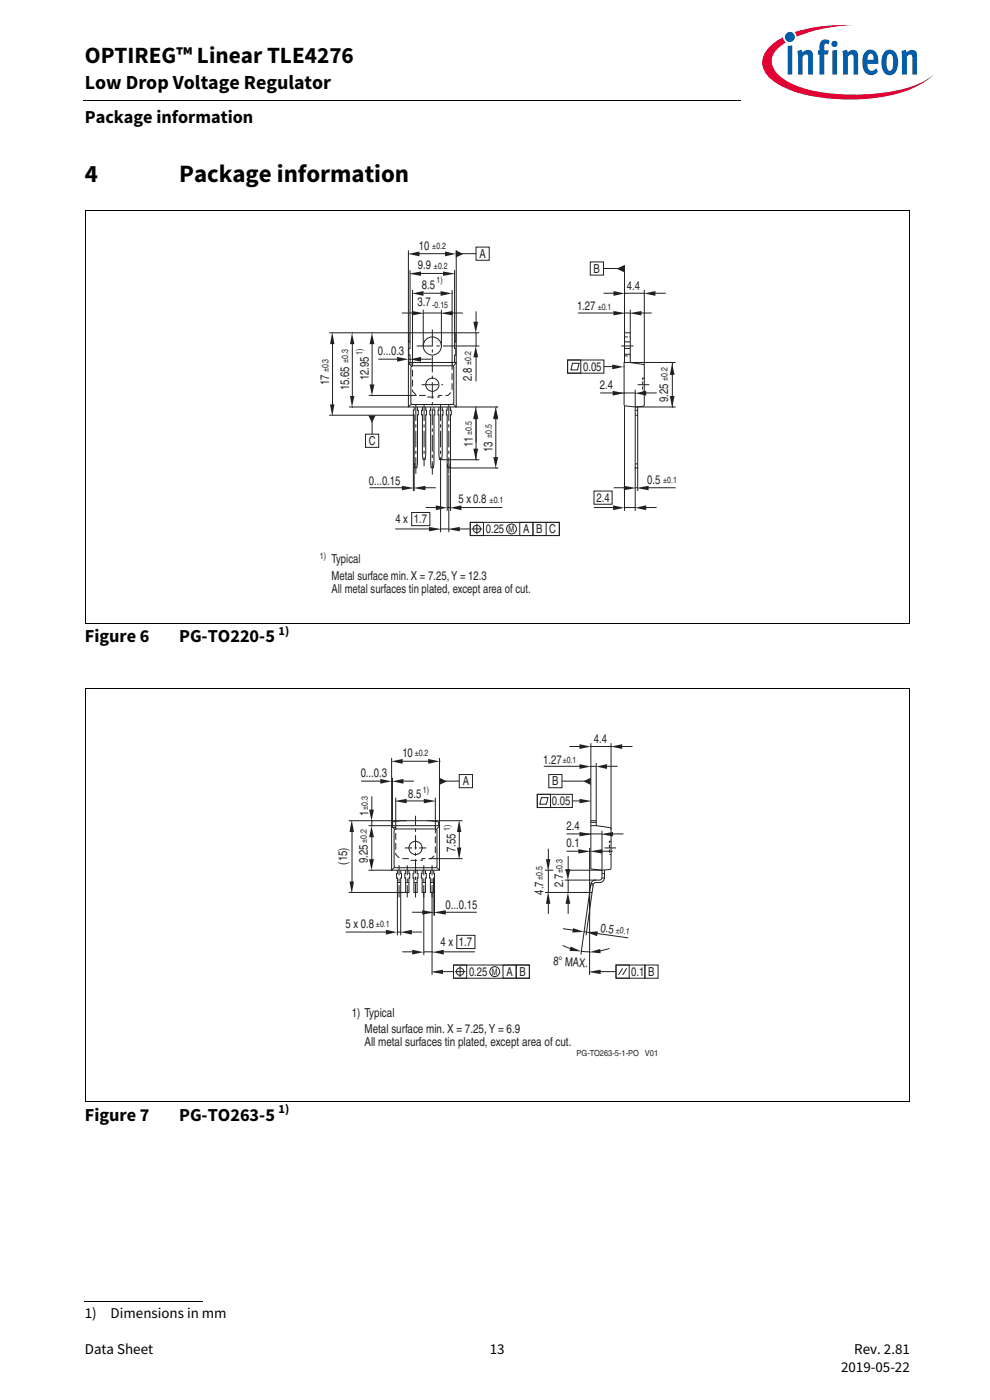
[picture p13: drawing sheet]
<svg xmlns="http://www.w3.org/2000/svg" width="210mm" height="297mm" viewBox="0 0 210 297" stroke-linecap="round" stroke-linejoin="round" font-family="sans-serif">
<defs><g id="words">
<g font-size="5.3">
<text x="18" y="38.5">4</text>
<text x="38" y="38.5">Package information</text>
</g>
<text font-size="4.9" x="18" y="13.4">OPTIREG™ Linear TLE4276</text>
<text font-size="4.2" x="18" y="19">Low Drop Voltage Regulator</text>
<g font-size="3.9">
<text x="18" y="26.2">Package information</text>
<text x="18" y="136.3">Figure 6</text>
<text x="38" y="136.3">PG-TO220-5</text>
<text x="18" y="237.7">Figure 7</text>
<text x="38" y="237.7">PG-TO263-5</text>
</g>
<g font-size="3.2">
<text x="18" y="279.5">1)</text>
<text x="23.5" y="279.5">Dimensions in mm</text>
<text x="18" y="287.3">Data Sheet</text>
<text x="103.9" y="287.3">13</text>
<text x="181.2" y="287.3">Rev. 2.81</text>
<text x="178.4" y="291.2">2019-05-22</text>
</g>
<g font-size="2.6" fill="#231f20">
<text x="88.8" y="52.9">10</text>
<text x="88.6" y="57.1">9.9</text>
<text x="101.7" y="54.7">A</text>
<text x="125.9" y="57.8">B</text>
<text x="88.5" y="65">3.7</text>
<text x="89.5" y="61.3">8.5</text>
<text x="122.4" y="65.7">1.27</text>
<text x="133" y="61.5">4.4</text>
<text x="80.1" y="75.3">0...0.3</text>
<text x="69.8" y="81.8" transform="rotate(-90 69.8 81.8)">17</text>
<text x="74" y="82.8" transform="rotate(-90 74 82.8)">15.65</text>
<text x="78.2" y="80.6" transform="rotate(-90 78.2 80.6)">12.95</text>
<text x="100.1" y="80.9" transform="rotate(-90 100.1 80.9)">2.8</text>
<text x="123.7" y="78.6">0.05</text>
<text x="127.2" y="82.5">2.4</text>
<text x="141.7" y="85.3" transform="rotate(-90 141.7 85.3)">9.25</text>
<text x="78.2" y="94.4">C</text>
<text x="100.3" y="94.9" transform="rotate(-90 100.3 94.9)">11</text>
<text x="104.5" y="95.9" transform="rotate(-90 104.5 95.9)">13</text>
<text x="78.2" y="102.9">0...0.15</text>
<text x="97.2" y="106.8">5 x0.8</text>
<text x="126.5" y="106.4">2.4</text>
<text x="137.3" y="102.6">0.5</text>
<text x="83.9" y="111">4 x</text>
<text x="87.8" y="111">1.7</text>
<text x="103" y="113.1">0.25</text>
<text x="111" y="113.1">A</text>
<text x="113.7" y="113.1">B</text>
<text x="116.5" y="113.1">C</text>
<text x="70.3" y="119.5">Typical</text>
<text x="70.3" y="125.7">All metal surfaces tin plated, except area of cut.</text>
<text x="70.3" y="123">Metal surface min. X = 7.25, Y = 12.3</text>
<text x="85.3" y="160.6">10</text>
<text x="125.9" y="157.7">4.4</text>
<text x="76.5" y="164.8">0...0.3</text>
<text x="98.1" y="166.6">A</text>
<text x="115.2" y="162">1.27</text>
<text x="117.1" y="166.6">B</text>
<text x="78.2" y="173.1" transform="rotate(-90 78.2 173.1)">1</text>
<text x="86.6" y="169.2">8.5</text>
<text x="117.1" y="170.8">0.05</text>
<text x="120.2" y="176">2.4</text>
<text x="120.2" y="179.7">0.1</text>
<text x="73.6" y="183.4" transform="rotate(-90 73.6 183.4)">(15)</text>
<text x="78" y="183.1" transform="rotate(-90 78 183.1)">9.25</text>
<text x="96.6" y="180.7" transform="rotate(-90 96.6 180.7)">7.55</text>
<text x="115.3" y="189.8" transform="rotate(-90 115.3 189.8)">4.7</text>
<text x="119.5" y="188.2" transform="rotate(-90 119.5 188.2)">2.7</text>
<text x="73.3" y="196.9">5 x 0.8</text>
<text x="94.5" y="192.8">0...0.15</text>
<text x="127.3" y="197.6" transform="rotate(8 127.3 197.6)">0.5</text>
<text x="93.4" y="200.7">4 x</text>
<text x="97.3" y="200.7">1.7</text>
<text x="99.5" y="207">0.25</text>
<text x="107.4" y="207">A</text>
<text x="110.2" y="207">B</text>
<text x="117.3" y="204.7" transform="rotate(4 117.3 204.7)">8° MAX.</text>
<text x="133.9" y="207">0.1</text>
<text x="137.5" y="207">B</text>
<text x="74.6" y="215.7">1) Typical</text>
<text x="77.3" y="222">All metal surfaces tin plated, except area of cut.</text>
<text x="77.3" y="219.2">Metal surface min. X = 7.25, Y = 6.9</text>
</g>
<g font-size="2.6">
<text x="59.1" y="134.7">1)</text>
<text x="59.1" y="236.2">1)</text>
</g>
<g font-size="1.9" fill="#231f20">
<text x="91.7" y="52.8">±0.2</text>
<text x="92" y="57">±0.2</text>
<text x="91.7" y="65.4">-0.15</text>
<text x="92.6" y="60.1">1)</text>
<text x="126.8" y="65.7">±0.1</text>
<text x="73.9" y="77.1" transform="rotate(-90 73.9 77.1)">±0.3</text>
<text x="76.9" y="75.3" transform="rotate(-90 76.9 75.3)">1)</text>
<text x="99.9" y="77.4" transform="rotate(-90 99.9 77.4)">±0.2</text>
<text x="69.7" y="79" transform="rotate(-90 69.7 79)">±0.3</text>
<text x="141.6" y="80.7" transform="rotate(-90 141.6 80.7)">±0.2</text>
<text x="100.1" y="92.3" transform="rotate(-90 100.1 92.3)">±0.5</text>
<text x="104.3" y="93" transform="rotate(-90 104.3 93)">±0.5</text>
<text x="103.9" y="106.6">±0.1</text>
<text x="140.7" y="102.4">±0.1</text>
<text x="107.9" y="112.9">M</text>
<text x="67.9" y="118.6">1)</text>
<text x="88" y="160.5">±0.2</text>
<text x="119.4" y="161.9">±0.1</text>
<text x="78" y="171.9" transform="rotate(-90 78 171.9)">±0.3</text>
<text x="89.7" y="168.2">1)</text>
<text x="77.8" y="178.8" transform="rotate(-90 77.8 178.8)">±0.2</text>
<text x="95.5" y="176.2" transform="rotate(-90 95.5 176.2)">1)</text>
<text x="119.3" y="185.1" transform="rotate(-90 119.3 185.1)">±0.3</text>
<text x="115.1" y="186.7" transform="rotate(-90 115.1 186.7)">±0.5</text>
<text x="79.7" y="196.7">±0.1</text>
<text x="130.6" y="197.9" transform="rotate(8 130.6 197.9)">±0.1</text>
<text x="104.3" y="206.8">M</text>
</g>
<g font-size="1.8" fill="#231f20">
<text x="122.3" y="224">PG-TO263-5-1-PO</text>
<text x="136.8" y="224">V01</text>
</g>
</g></defs>
<path d="M17.7 21.3l.1 .1z" fill="#000"/>
<path d="M17.8 21.4h140.5" fill="none" stroke="#000" stroke-width=".21"/>
<path d="M157.3 5.1h42.7v21.5h-42.7z" fill="#fff"/>
<path d="M168.6 6.8l.4 1 1.4-.5a31.9 31.9 0 0 1 10.7-1.9 32.2 32.2 0 0 0-12.5 1.4zM163.4 9.8a4.3 4.3 0 0 0 0 6.9 21.8 21.8 0 0 0 11.7 4.1 38.5 38.5 0 0 0 18.7-2.1 14.3 14.3 0 0 0 4.2-2.8 18.4 18.4 0 0 1-8.8 3.5 40.4 40.4 0 0 1-20.2-1.2l-1.6-.7a6.4 6.4 0 0 1-3.7-4.4 5.1 5.1 0 0 1 2.9-4.1l-.3-.3-.2-.8-1 .5z" fill-rule="evenodd" fill="#e30034"/>
<path d="M166.5 7.8a1.06 1.06 0 0 0 2.1 0 1.06 1.06 0 0 0-2.1 0zM167.1 9.8v6h.9v-6.2zM169.1 10.8l.2 1.3v3.7h.9v-3.8l.7-.4h.3l.2 .3v3.9h1v-3.9a1.21 1.21 0 0 0-.8-1.3 1.21 1.21 0 0 0-1.4 .5l-.1-.6zM174.3 8.6a2.41 2.41 0 0 0-.5 2.1h-.3v.9h.3v4.2h1v-4.2h.8l.2-.9h-1v-.9a.49 .49 0 0 1 .3-.6 .49 .49 0 0 1 .6 .2l.3-.7a1.45 1.45 0 0 0-1.7-.1zM176.5 10.7v5.1h1v-5.2zM176.3 9.3a.7 .7 0 0 0 1.4 0 .7 .7 0 0 0-1.4 0zM178.7 10.8l.1 5h1v-3.8a.64 .64 0 0 1 .5-.5 .64 .64 0 0 1 .7 .4v3.9h1v-3.9a1.22 1.22 0 0 0-.8-1.3 1.22 1.22 0 0 0-1.4 .5l-.2-.6zM183.7 10.8a3.9 3.9 0 0 0-.1 4.7 1.76 1.76 0 0 0 2.6-.3l-.4-.7a.99 .99 0 0 1-1.6 .1l-.2-1.1h2.3v-.2a2.3 2.3 0 0 0-1.5-2.8h-.5zM184.2 11.7a.65 .65 0 0 1 .9-.2 .65 .65 0 0 1 .2 .9v.3h-1.3zM187.7 10.9a3.9 3.9 0 0 0 .1 4.8 1.68 1.68 0 0 0 2.6-1.5 3.8 3.8 0 0 0-.7-3.3 1.59 1.59 0 0 0-2 0zM188.4 11.6l.2-.1a.86 .86 0 0 1 .8 1.2v.7a1.26 1.26 0 0 1-.6 1.6 2.12 2.12 0 0 1-.7-2.3l.1-.9zM191.2 10.8l.1 5h1v-3.8l.7-.4h.3l.2 .3v3.9h1v-4.2a1.08 1.08 0 0 0-.6-1 1.08 1.08 0 0 0-1.3 .2l-.4 .3v-.6z" fill-rule="evenodd" fill="#005da9"/>
<path d="M18 276h25.1" fill="none" stroke="#000" stroke-width=".21"/>
<path d="M101 52.4h2.8v2.8h-2.8z" fill="none" stroke="#231f20" stroke-width=".21"/>
<path d="M96.7 53.1l1.6 .8-1.6 .7z" fill="#231f20"/>
<g fill="none" stroke="#231f20" stroke-width=".21">
<path d="M97.6 53.8h3.4M86.6 76.9l.7 .8M86.6 76.9h10.2v9.4h-10.2zM87.2 77.8l.4-.2 8.4 .1 .2 .3v7.6l-.4 .2h-8.4l-.3-.4zM96.8 76.9l-.7 .8M87.3 85.7l-.7 .6M96.1 85.7l.7 .6M99.7 110.8h2.8v2.8h-2.8zM99.7 110.8h18.9v2.8h-18.9zM100 112.2h2.3M101.1 111.1v2.3M110.2 110.8h2.8v2.8h-2.8z"/>
<path d="M113 110.8h5.6v2.8h-5.6z"/>
<circle cx="91.7" cy="81.6" r="1.4"/>
<circle cx="101.1" cy="112.2" r=".79"/>
<circle cx="108.5" cy="112.2" r="1.05"/>
</g>
<path d="M91.7 69.9v30.8M89.4 81.6h4.6M135.3 81.6h2.4" fill="none" stroke="#231f20" stroke-width=".21" stroke-dasharray="3.5 .7 .7 .7" stroke-linecap="butt"/>
<path d="M136.7 80.2h-.4v2.8h.4" fill="none" stroke="#231f20" stroke-width=".21" stroke-dasharray=".7 .3" stroke-linecap="butt"/>
<path d="M94 57.6l2.3 .5-2.3 .4z" fill="#231f20"/>
<path d="M88.4 58h6.8" fill="none" stroke="#231f20" stroke-width=".21"/>
<path d="M86.9 58l2.4-.4v.9z" fill="#231f20"/>
<path d="M101 66.1v2.4" fill="none" stroke="#231f20" stroke-width=".21"/>
<g fill="#231f20">
<path d="M100.9 73.4l.5 2.4h-1z"/>
<path d="M100.4 68.3h1l-.5 2.3z"/>
</g>
<path d="M78.9 72.7v9.1" fill="none" stroke="#231f20" stroke-width=".21"/>
<g fill="#231f20">
<path d="M78.9 70.6l.5 2.4h-1z"/>
<path d="M78.4 81.6h1l-.5 2.3z"/>
<path d="M74.7 70.6l.5 2.4h-1z"/>
</g>
<path d="M74.7 72.7v11.5" fill="none" stroke="#231f20" stroke-width=".21"/>
<path d="M74.2 84h1l-.5 2.4z" fill="#231f20"/>
<path d="M90 103.5h2.4" fill="none" stroke="#231f20" stroke-width=".21"/>
<g fill="#231f20">
<path d="M87.6 103.5l.3 .1z"/>
<path d="M87.9 103.5l2.3-.4v.9z"/>
</g>
<path d="M78.4 103.5h7.1" fill="none" stroke="#231f20" stroke-width=".21"/>
<path d="M85.2 103.1l2.4 .5-2.4 .4z" fill="#231f20"/>
<path d="M94.8 107.7h.7" fill="none" stroke="#231f20" stroke-width=".21"/>
<path d="M95.5 107.7l2.4-.5v1z" fill="#231f20"/>
<path d="M90.3 107.7h2.4" fill="none" stroke="#231f20" stroke-width=".21"/>
<path d="M92.4 107.2l2.4 .5-2.4 .5z" fill="#231f20"/>
<path d="M97.3 112.2h2.4" fill="none" stroke="#231f20" stroke-width=".21"/>
<g fill="#231f20">
<path d="M95.2 112.2l2.3-.4v.9z"/>
<path d="M91 111.8l2.4 .5-2.4 .4z"/>
</g>
<path d="M122.6 66.4h8.5M83.8 112.2h7.5" fill="none" stroke="#231f20" stroke-width=".21"/>
<path d="M130.1 66l2.4 .5-2.4 .4z" fill="#231f20"/>
<path d="M135.8 66.4h2.4" fill="none" stroke="#231f20" stroke-width=".21"/>
<path d="M133.7 66.4l2.3-.4v.9z" fill="#231f20"/>
<path d="M138.8 62.2h2.4" fill="none" stroke="#231f20" stroke-width=".21"/>
<path d="M136.6 62.3l2.4-.6v1.1z" fill="#231f20"/>
<path d="M128 62.2h2.4" fill="none" stroke="#231f20" stroke-width=".21"/>
<path d="M130.1 61.7l2.4 .6-2.4 .5z" fill="#231f20"/>
<path d="M125.2 55.6h2.8v2.8h-2.8zM128 57h3.5" fill="none" stroke="#231f20" stroke-width=".21"/>
<g fill="#231f20">
<path d="M130.8 57l1.6-.8v1.6z"/>
<path d="M142.1 84h1l-.5 2.4z"/>
<path d="M142.6 77.2l.5 2.3h-1z"/>
</g>
<g fill="none" stroke="#231f20" stroke-width=".21">
<path d="M69.8 70.6h17M87 76.9v-1.6h-.3v-1.4h.3v-1.4h-.3v-1.9h10v1.9h-.3v1.4h.3v1.4h-.3v1.6M95.2 73.4h6.5M96.8 70.6h4.9M101 70.6v2.8M101 74.8v6.1M120.4 76.4h7.7v2.8h-7.7zM120.4 76.4h2.8v2.8h-2.8zM121.4 77.1h1.4l-.3 1.4h-1.4zM74 86.3h12.6M78.2 83.9h10.2M97.6 107.7h9"/>
<path d="M115.8 110.8v2.8"/>
<circle cx="91.7" cy="73.4" r="1.92"/>
</g>
<path d="M88.4 73.4h6.8" fill="none" stroke="#231f20" stroke-width=".21" stroke-dasharray="3.5 .7 .7 .7" stroke-linecap="butt"/>
<path d="M70.4 70.6l.5 2.4h-.9z" fill="#231f20"/>
<path d="M70.5 72v14.2" fill="none" stroke="#231f20" stroke-width=".21"/>
<g fill="#231f20">
<path d="M70.4 88.1l.1 .1z"/>
<path d="M70 85.8h.9l-.4 2.3z"/>
</g>
<path d="M87 57.3v15.2M96.4 57.3v15.4M87.5 61.5v15.9M88.4 62.2h6.3M95.9 61.5v15.7" fill="none" stroke="#231f20" stroke-width=".21"/>
<g fill="#231f20">
<path d="M87.4 62.3l2.4-.6v1.1z"/>
<path d="M93.5 61.7l2.3 .6-2.3 .5z"/>
</g>
<path d="M86.6 53.1v23.8M88.4 53.8h6.8M96.8 53.1v23.8" fill="none" stroke="#231f20" stroke-width=".21"/>
<g fill="#231f20">
<path d="M94.4 53.4l2.3 .5-2.3 .5z"/>
<path d="M86.6 53.9l2.4-.5v1z"/>
</g>
<path d="M77.5 92.1h2.8v2.8h-2.8zM78.9 89v3.1" fill="none" stroke="#231f20" stroke-width=".21"/>
<path d="M78.1 88.2h1.6l-.8 1.5z" fill="#231f20"/>
<g fill="none" stroke="#231f20" stroke-width=".21">
<path d="M132.5 56.3v14.3M131.8 73.4h2.6M132.4 76.9h1.1l3.1 .5 .1 8.5-.2 .2a8.9 8.9 0 0 1-4 0l-.1-.3zM132.5 76.9v-6.3h1.2v6.3h9.6M132.5 73.9h1.2M132.5 72.5h1.2M132.5 75.1h1.2M132.5 66.4h1.2M132.5 62.2h4.2M133.7 65.7v4.9M136.7 61.5v15.9M142.6 76.9v9.4"/>
<path d="M132.5 86.2v22.2M134.7 99.1v9.3M134.7 88.1h.6M134.7 87h.6M135.3 86.3v13h-.6v-13h8.6M126 104.2h3.8v2.8h-3.8zM136.8 107.7h2.5"/>
</g>
<path d="M132.5 71.5h1.2M132.5 75.5h1.2" fill="none" stroke="#231f20" stroke-width=".21" stroke-dasharray=".7 .3" stroke-linecap="butt"/>
<g fill="#231f20">
<path d="M134.7 107.7l2.4-.5v1z"/>
<path d="M130 107.2l2.4 .5-2.4 .5z"/>
</g>
<path d="M135.3 99.3v4.9M126 107.7h4.4M132.5 107.7h2.2" fill="none" stroke="#231f20" stroke-width=".21"/>
<path d="M135.2 103.5l2.4-.4v.9z" fill="#231f20"/>
<path d="M130.2 103.5h2.4M137.4 103.5h5.9" fill="none" stroke="#231f20" stroke-width=".21"/>
<path d="M132.3 103.1l2.4 .5-2.4 .4z" fill="#231f20"/>
<path d="M134.7 103.5h.6" fill="none" stroke="#231f20" stroke-width=".21"/>
<path d="M129.9 77.3l2.3 .5-2.3 .5z" fill="#231f20"/>
<path d="M128.1 77.8h2.1M93.6 97.5h8.1" fill="none" stroke="#231f20" stroke-width=".21"/>
<g fill="#231f20">
<path d="M100.9 86.6l.5 2.3h-1z"/>
<path d="M100.9 86.4l.5 2.4h-1z"/>
</g>
<path d="M95.4 99.3h10.3M101 88.1v5.8M105.2 88.1v9.3" fill="none" stroke="#231f20" stroke-width=".21"/>
<g fill="#231f20">
<path d="M105.1 86.4l.5 2.4h-1z"/>
<path d="M105.1 86.6l.5 2.3h-1z"/>
<path d="M104.6 97h1l-.5 2.3z"/>
</g>
<g fill="none" stroke="#231f20" stroke-width=".21">
<path d="M87.7 87.9v16.3M87.8 98.2v6M87.8 86.3l-.1 1.7h.1l.2 11.2h.4l.1-1v-10.2h.2l-.2-1.7M89.6 86.3l-.2 1.7h.2l.1 9.5h.5l.1-1v-8.5h.2l-.2-1.7M91.3 86.3l-.1 1.7h.1l.2 11.2h.4l.1-1v-10.2h.2l-.2-1.7M93.1 86.3l-.2 1.7h.2l.1 9.5h.5l.1-1v-8.5h.2l-.2-1.7M93.4 98.8v14.1M94.8 98.4v10M94.8 86.3l-.1 1.7h.1l.2 11.2h.4l.1-1v-10.2h.2l-.2-1.7M95.5 98.4v10M101 88.1v9.4M134.7 98.4h.6"/>
<path d="M87.7 103.5h.1M93.4 112.2h1.8M95.2 100.7v12.2"/>
</g>
<path d="M100.4 95.2h1l-.5 2.4z" fill="#231f20"/>
<path d="M85.2 66.4h3.3M89.8 65.7v7.7M93.6 65.7v7.7M69.8 88.1h17.9M96.6 86.3h9.1" fill="none" stroke="#231f20" stroke-width=".21"/>
<g fill="#231f20">
<path d="M87.4 66l2.3 .5-2.3 .4z"/>
<path d="M93.5 66.5l.1-.1z"/>
<path d="M93.6 66.4l2.4-.4v.9z"/>
</g>
<path d="M80.2 76.2h5.2M89.8 66.4h3.8M94.8 66.4h3.4" fill="none" stroke="#231f20" stroke-width=".21"/>
<path d="M88.2 85.8v14.9M89.9 85.8v13.1M93.4 85.8v13.1M95.2 85.8v14.9" fill="none" stroke="#231f20" stroke-width=".21" stroke-dasharray="3.5 .7 .7 .7" stroke-linecap="butt"/>
<path d="M84.2 75.7l2.4 .5-2.4 .5z" fill="#231f20"/>
<path d="M86.6 76.2h.4" fill="none" stroke="#231f20" stroke-width=".21"/>
<path d="M86.9 76.2l2.4-.5v1z" fill="#231f20"/>
<path d="M88.2 76.2h3.3M87.3 108.7h3.9v2.8h-3.9z" fill="none" stroke="#231f20" stroke-width=".21"/>
<path d="M130 82.9l2.3 .5-2.3 .5z" fill="#231f20"/>
<path d="M127.3 83.4h7.4" fill="none" stroke="#231f20" stroke-width=".21"/>
<path d="M134.7 83.4l2.4-.5v1z" fill="#231f20"/>
<g fill="none" stroke="#231f20" stroke-width=".21">
<path d="M134.7 82.7v3.6M136.8 83.4h2.5M83.1 175.2h10.1v9.4h-10.1zM83.1 160.8v14.4l.6 .8M83.2 175.2v-.8l2.1-.3 6.9 .1 .8 .2v.8M83.2 165v9.5M83.8 175.9h8.7l.2 .4-.1 7.6-.3 .2-8.5-.1-.2-.3v-7.4zM85.2 161.5h5.9M93.2 160.8v14.4l-.6 .8M125.3 175.2h1.2M125.3 174.5h1.2M125.3 174.1h1.2v1.1l3 .5 .1 8.5-.1 .2a8.9 8.9 0 0 1-4.1-.1l-.1-.2z"/>
<path d="M83.7 184l-.6 .6M86 187.2h.7M92.6 184l.6 .6M125.3 187.7l.5 .1M125.4 187.4l.4 .2M127.7 185.3h.5M127.7 186.3h.5M128.2 184.6v1.6a1.05 1.05 0 0 1-1 1h-.9l-.4 .2-.3 2-.5-.1 .2-1.7a1.01 1.01 0 0 1 1-.9h.9l.4-.3 .1-1.8M96.2 204.7h16.1v2.8h-16.1zM96.2 204.7h2.8v2.8h-2.8zM96.4 206.1h2.3M97.6 205v2.3"/>
<path d="M106.7 204.7h2.8v2.8h-2.8zM109.5 204.7h2.8v2.8h-2.8z"/>
<circle cx="88.1" cy="179.9" r="1.4"/>
<circle cx="97.6" cy="206.1" r=".79"/>
<circle cx="104.9" cy="206.1" r="1.05"/>
</g>
<path d="M86.6 77.2h.9v5.8l.9 .9h1.9v.3h2.8v-.3h1.9l.9-.9v-5.8h.9" fill="none" stroke="#231f20" stroke-width=".21" stroke-dasharray="1.4 .7" stroke-linecap="butt"/>
<path d="M18 44.6h175M18 44.6v87.6M192.9 44.6v87.7M18 132.2h174.9" fill="none" stroke="#000" stroke-width=".21"/>
<path d="M86.4 190.4v-6.8M89.9 190.4v-6.8" fill="none" stroke="#231f20" stroke-width=".21" stroke-dasharray="2.6 .7 .7 .7" stroke-linecap="butt"/>
<path d="M129.6 178.5h-.3v2.8h.3" fill="none" stroke="#231f20" stroke-width=".21" stroke-dasharray=".7 .3" stroke-linecap="butt"/>
<path d="M85.9 179.9h4.5" fill="none" stroke="#231f20" stroke-width=".21" stroke-dasharray="1.6 .5 .5 .5" stroke-linecap="butt"/>
<path d="M128.2 179.9h2.5" fill="none" stroke="#231f20" stroke-width=".21" stroke-dasharray="3.5 .7 .7 .7" stroke-linecap="butt"/>
<g fill="#231f20">
<path d="M83 161.5l2.4-.5v1z"/>
<path d="M90.8 161l2.4 .5-2.4 .5z"/>
</g>
<path d="M83.9 169.2v6.3M92.3 169.2v6.3" fill="none" stroke="#231f20" stroke-width=".21"/>
<path d="M89.9 169.5l2.4 .5-2.4 .4z" fill="#231f20"/>
<path d="M85.3 169.9h5.8" fill="none" stroke="#231f20" stroke-width=".21"/>
<path d="M83.9 169.9l2.3-.4v.9z" fill="#231f20"/>
<path d="M90.6 174.1h7.5M97.4 176.2v3.9M91.1 182.2h7" fill="none" stroke="#231f20" stroke-width=".21"/>
<g fill="#231f20">
<path d="M97.3 174.1l.5 2.4h-.9z"/>
<path d="M96.9 179.8h.9l-.4 2.4z"/>
</g>
<path d="M74 174.1h12.2M78.2 175.2h4.9M78.9 177.3v5.2M74 189.3h12.6M78.2 184.6h5" fill="none" stroke="#231f20" stroke-width=".21"/>
<g fill="#231f20">
<path d="M78.8 175.2l.5 2.4h-1z"/>
<path d="M78.3 182.3h1l-.5 2.3z"/>
</g>
<path d="M78.9 168.9v3.6" fill="none" stroke="#231f20" stroke-width=".21"/>
<path d="M78.3 171.8h1l-.5 2.3z" fill="#231f20"/>
<path d="M78.9 174.1v1.1" fill="none" stroke="#231f20" stroke-width=".21"/>
<path d="M74.6 174.1l.5 2.4h-1z" fill="#231f20"/>
<path d="M74.7 176.2v11" fill="none" stroke="#231f20" stroke-width=".21"/>
<path d="M74.1 187h1l-.5 2.4z" fill="#231f20"/>
<path d="M92 186.2v8M94.3 193.5h6.8" fill="none" stroke="#231f20" stroke-width=".21"/>
<g fill="#231f20">
<path d="M91.8 193.6l.4-.1z"/>
<path d="M92.2 193.5l2.3-.4v.9z"/>
</g>
<path d="M87.4 193.5h2.5" fill="none" stroke="#231f20" stroke-width=".21"/>
<path d="M89.6 193.1l2.3 .5-2.3 .4z" fill="#231f20"/>
<path d="M84.3 197.7h.7M89.9 201.9h1.9" fill="none" stroke="#231f20" stroke-width=".21"/>
<path d="M85 197.8l2.3-.6v1.1z" fill="#231f20"/>
<path d="M73.3 197.7h8.9" fill="none" stroke="#231f20" stroke-width=".21"/>
<path d="M81.8 197.2l2.4 .6-2.4 .5z" fill="#231f20"/>
<path d="M93.9 201.9h6.8" fill="none" stroke="#231f20" stroke-width=".21"/>
<path d="M91.8 202l2.3-.5v1z" fill="#231f20"/>
<path d="M85.3 201.9h2.5" fill="none" stroke="#231f20" stroke-width=".21"/>
<path d="M87.4 201.5l2.4 .5-2.4 .5z" fill="#231f20"/>
<path d="M93.7 206.1h2.5" fill="none" stroke="#231f20" stroke-width=".21"/>
<path d="M91.6 206.1l2.4-.4v.9z" fill="#231f20"/>
<path d="M125.3 157.7v16.4M115.3 162.6h8.6M126.5 161.9v12.2" fill="none" stroke="#231f20" stroke-width=".21"/>
<path d="M122.9 162.1l2.4 .5-2.4 .5z" fill="#231f20"/>
<path d="M128.6 162.6h2.4" fill="none" stroke="#231f20" stroke-width=".21"/>
<path d="M126.5 162.6l2.3-.5v1z" fill="#231f20"/>
<path d="M129.6 157.7v18.3M131.7 158.4h2.5M125.3 162.6h1.2" fill="none" stroke="#231f20" stroke-width=".21"/>
<path d="M129.6 158.4l2.4-.5v1z" fill="#231f20"/>
<path d="M120.8 158.4h2.4" fill="none" stroke="#231f20" stroke-width=".21"/>
<path d="M122.9 157.9l2.4 .5-2.4 .5z" fill="#231f20"/>
<path d="M125.3 158.4h4.3M116.4 164.3h2.8v2.8h-2.8zM119.2 165.7h5.2" fill="none" stroke="#231f20" stroke-width=".21"/>
<path d="M123.8 165.7l1.5-.7v1.5z" fill="#231f20"/>
<path d="M115.6 189.3h9.5M119.8 186.7h6.7" fill="none" stroke="#231f20" stroke-width=".21"/>
<path d="M119.9 184.4h1.1l-.5 2.3z" fill="#231f20"/>
<path d="M116.3 180.1v2.4" fill="none" stroke="#231f20" stroke-width=".21"/>
<path d="M115.8 182.3h.9l-.4 2.3z" fill="#231f20"/>
<path d="M116.3 191.4v2.5M120.5 191.4v2.5" fill="none" stroke="#231f20" stroke-width=".21"/>
<path d="M116.2 189.4l.5 2.3h-.9z" fill="#231f20"/>
<path d="M125.1 179.9v26.9M116.3 184.6v4.7M120.5 186.7v2.6M123.9 197.6l.5 .1M125.6 189.5l-1.3 8.9" fill="none" stroke="#231f20" stroke-width=".21"/>
<path d="M124.4 197.8l2.4-.2-.2 1z" fill="#231f20"/>
<path d="M119.4 197l2.4 .4" fill="none" stroke="#231f20" stroke-width=".21"/>
<path d="M121.6 196.9l2.2 .8-2.4 .1z" fill="#231f20"/>
<path d="M120.5 181.6v3M125.1 189.3l-1.9 13.2" fill="none" stroke="#231f20" stroke-width=".21"/>
<g fill="#231f20">
<path d="M120.5 189.4l.5 2.3h-1.1z"/>
<path d="M125 202l2.3-.7 .1 .9z"/>
<path d="M121 200.8l2.2 1-2.4-.1z"/>
</g>
<path d="M127.7 176.2v8.4h-7.9M87.1 197.7h2.4M115.6 184.6h1.8M126.5 198l6.8 1M119.4 200.6l2.1 .8M123.3 201.8l1.8 .1M129.2 201.2l-2.4 .6" fill="none" stroke="#231f20" stroke-width=".21"/>
<path d="M122.9 176.5l2.4 .5-2.4 .4z" fill="#231f20"/>
<path d="M120.2 176.9h7.5" fill="none" stroke="#231f20" stroke-width=".21"/>
<path d="M127.7 176.9l2.3-.4v.9z" fill="#231f20"/>
<g fill="none" stroke="#231f20" stroke-width=".21">
<path d="M76.6 165.7h4.4M129.8 176.9h2.4M84.3 184.6v.7h-.2v1h.2v3h.7v-3h.2l-.2-1.7M84.3 187.2h.7M86 184.6v.7h-.1v1h.1v3h.7v-3h.2l-.2-1.7M87.8 184.6v.7h-.2v1h.2v3h.7v-3h.2l-.2-1.7M89.5 184.6v.7h-.1v1h.1v3h.7v-3h.2l-.2-1.7M89.5 187.2h.7M89.9 189.3v13.3M91.3 184.6v.7h-.2v1h.2v3h.7v-3h.2l-.2-1.7M91.3 187.2h.7M91.6 189.3v17.5"/>
<path d="M92.2 186.4v7.8M96.9 198.4h3.8v2.8h-3.8z"/>
</g>
<path d="M84.6 190.4v-6.8M91.6 190.4v-6.8" fill="none" stroke="#231f20" stroke-width=".21" stroke-dasharray="2.6 .7 .7 .7" stroke-linecap="butt"/>
<path d="M88.1 190.4v-17.3" fill="none" stroke="#231f20" stroke-width=".21" stroke-dasharray="3 .7 .7 .7" stroke-linecap="butt"/>
<path d="M80.7 165.2l2.3 .5-2.3 .6z" fill="#231f20"/>
<path d="M83.1 165.7h.1" fill="none" stroke="#231f20" stroke-width=".21"/>
<path d="M83.2 165.7l2.4-.5v1.1z" fill="#231f20"/>
<path d="M85.3 165.7h2.5M94.2 165.7h3.2" fill="none" stroke="#231f20" stroke-width=".21"/>
<path d="M93.2 165l1.6 .7-1.6 .8z" fill="#231f20"/>
<path d="M97.4 164.3h2.8v2.8h-2.8zM127.2 206.1h3.5" fill="none" stroke="#231f20" stroke-width=".21"/>
<path d="M125 206.1l2.4-.4v.9z" fill="#231f20"/>
<path d="M120.2 180.6h2.8M130.7 204.7h2.8v2.8h-2.8zM130.7 204.7h6.1v2.8h-6.1zM132.1 205.4l-.9 1.4M132.9 205.4l-.8 1.4M136.8 204.7h2.8v2.8h-2.8z" fill="none" stroke="#231f20" stroke-width=".21"/>
<path d="M122.7 180.1l2.3 .6-2.3 .4z" fill="#231f20"/>
<path d="M125.1 180.6h.2" fill="none" stroke="#231f20" stroke-width=".21"/>
<path d="M125.4 180.6l2.3-.5v1z" fill="#231f20"/>
<path d="M114 168.5h2.8v2.8h-2.8zM114 168.5h7.4v2.8h-7.4zM114.8 169.2h1.4l-.3 1.4h-1.4zM121.4 169.9h1.8M127.5 180.6h2.5" fill="none" stroke="#231f20" stroke-width=".21"/>
<path d="M122.9 169.5l2.4 .5-2.4 .4z" fill="#231f20"/>
<path d="M84.3 189.3v9.1M85 189.3v9.1M87.8 187.2h.7" fill="none" stroke="#231f20" stroke-width=".21"/>
<path d="M83.1 175.5h.8v5.8l.9 .9h1.9v.3h2.8v-.3h2l.8-.9v-5.8h.9" fill="none" stroke="#231f20" stroke-width=".21" stroke-dasharray="1.4 .7" stroke-linecap="butt"/>
<path d="M18 146.1h175M18 146v87.7M192.9 146.1v87.7M18 233.7h174.9" fill="none" stroke="#000" stroke-width=".21"/>
<use href="#words"/>
</svg>
